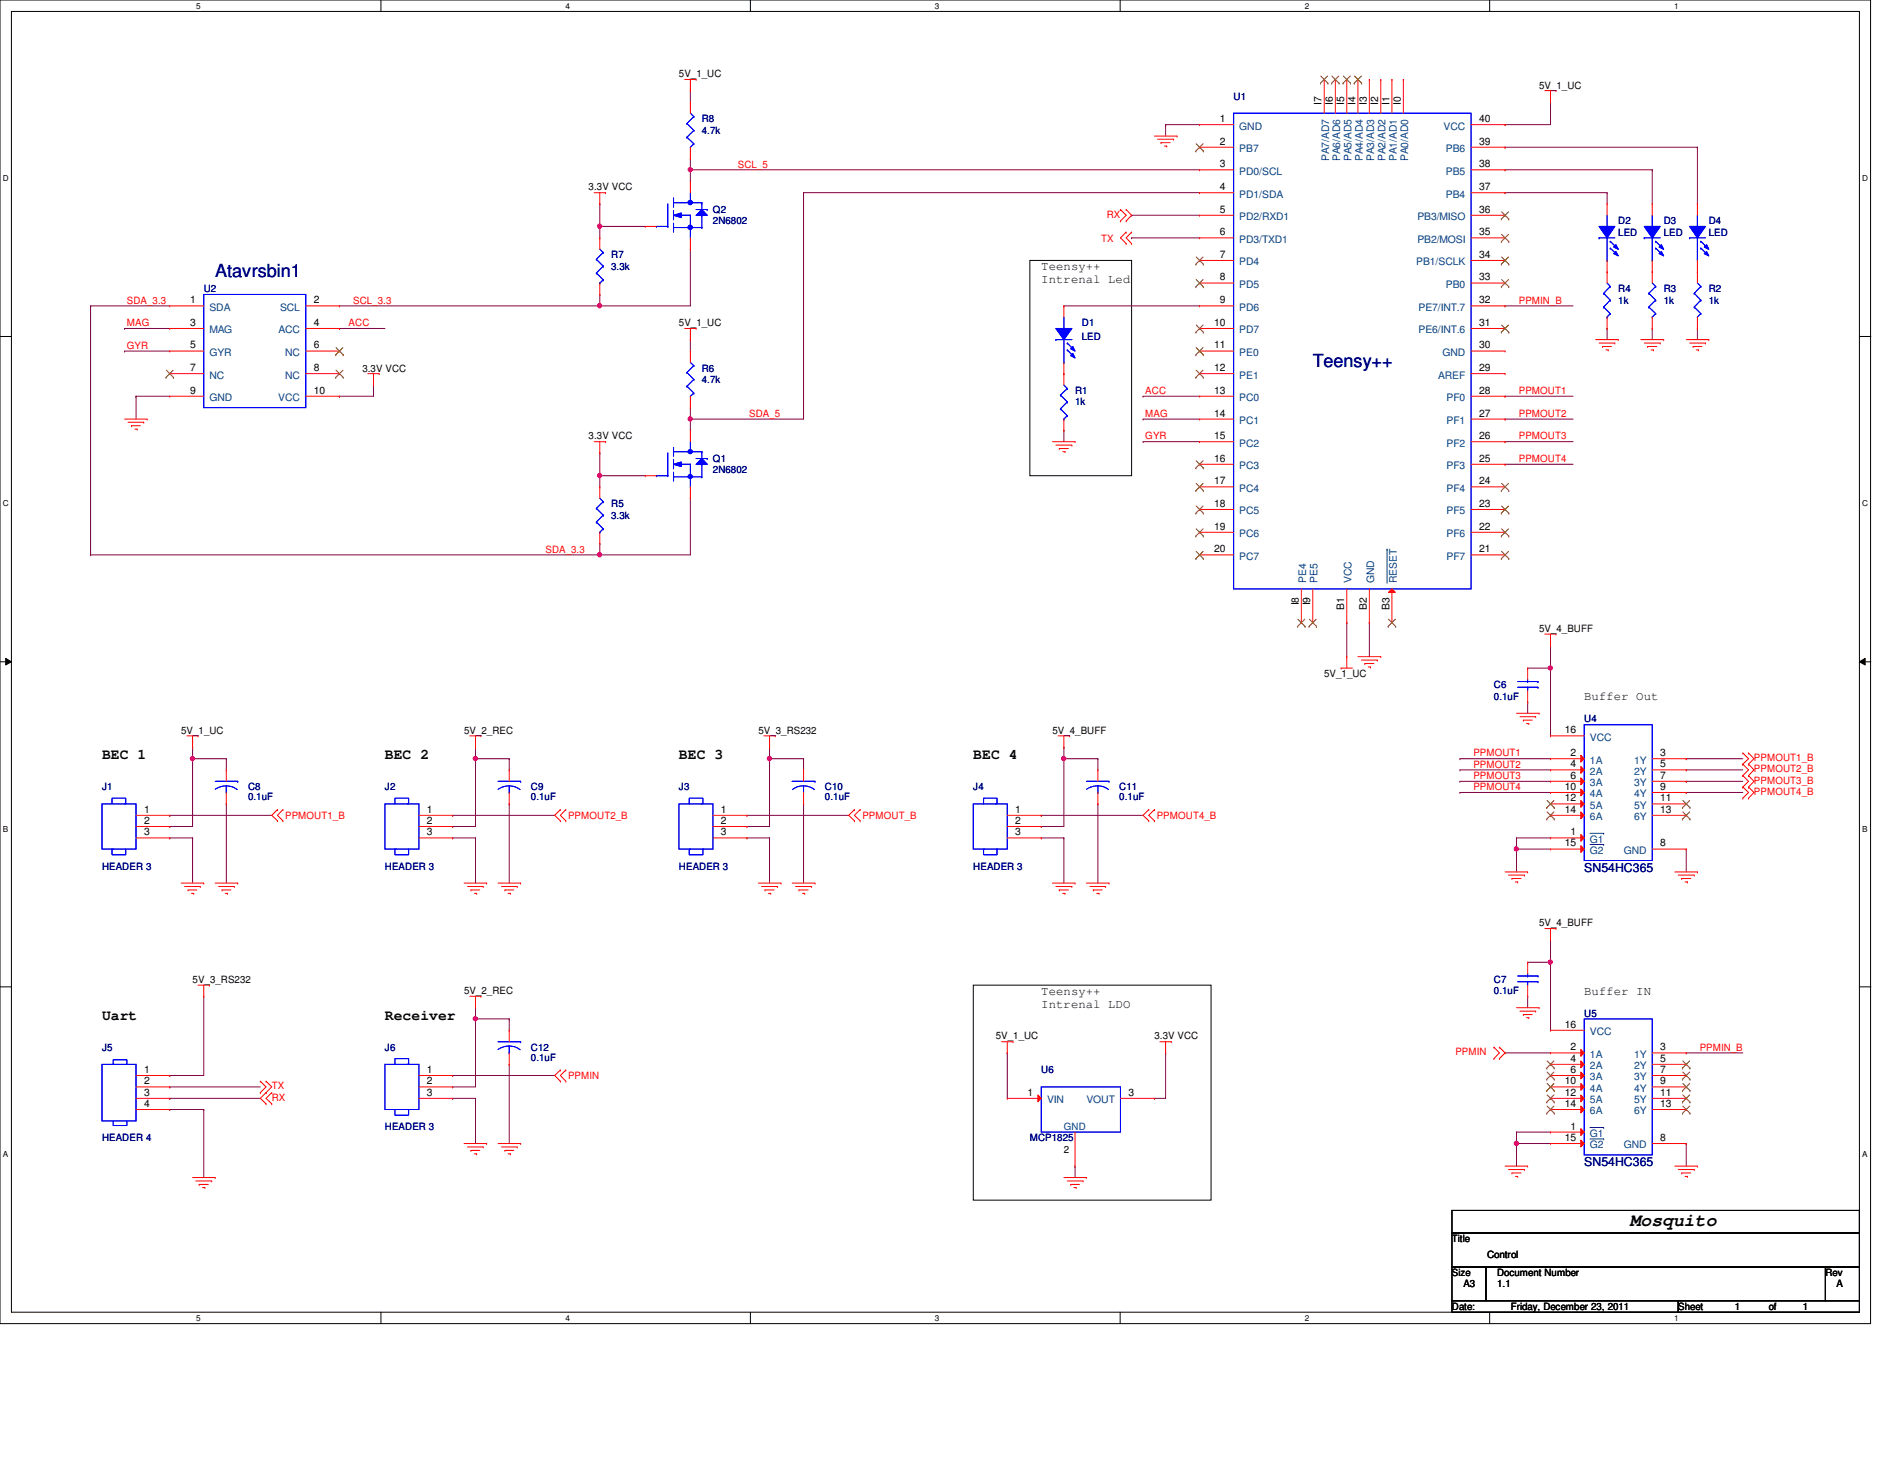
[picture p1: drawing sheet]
<svg xmlns="http://www.w3.org/2000/svg" width="279mm" height="216mm" viewBox="0 0 279 216" stroke-linecap="round" stroke-linejoin="round" font-family="sans-serif">
<defs><g id="words">
<g font-size="2.7" fill="#000080">
<text x="31.9" y="41">Atavrsbin1</text>
<text x="194.5" y="54.4">Teensy++</text>
</g>
<text font-size="2.7" x="241.4" y="181.6">Mosquito</text>
<g font-size="2.2">
<text x="15.1" y="112.4">BEC 1</text>
<text x="57" y="112.4">BEC 2</text>
<text x="100.6" y="112.4">BEC 3</text>
<text x="144.2" y="112.4">BEC 4</text>
<text x="15.1" y="151">Uart</text>
<text x="57" y="151">Receiver</text>
</g>
<g font-size="1.8">
<text x="154.3" y="40">Teensy++</text>
<text x="154.3" y="42">Intrenal Led</text>
<text x="234.7" y="103.7">Buffer Out</text>
<text x="154.3" y="147.3">Teensy++</text>
<text x="154.3" y="149.3">Intrenal LDO</text>
<text x="234.7" y="147.3">Buffer IN</text>
</g>
<g font-size="1.8" fill="#000080">
<text x="234.7" y="129.1">SN54HC365</text>
<text x="234.7" y="172.7">SN54HC365</text>
</g>
<g font-size="1.5">
<text x="100.6" y="11.4">5V_1_UC</text>
<text x="195.8" y="15.6" transform="rotate(-90 195.8 15.6)">I7</text>
<text x="197.4" y="15.6" transform="rotate(-90 197.4 15.6)">I6</text>
<text x="199.1" y="15.6" transform="rotate(-90 199.1 15.6)">I5</text>
<text x="200.8" y="15.6" transform="rotate(-90 200.8 15.6)">I4</text>
<text x="202.5" y="15.6" transform="rotate(-90 202.5 15.6)">I3</text>
<text x="204.2" y="15.6" transform="rotate(-90 204.2 15.6)">I2</text>
<text x="205.8" y="15.6" transform="rotate(-90 205.8 15.6)">I1</text>
<text x="207.5" y="15.6" transform="rotate(-90 207.5 15.6)">I0</text>
<text x="228" y="13.1">5V_1_UC</text>
<text x="180.7" y="18.1">1</text>
<text x="180.7" y="21.4">2</text>
<text x="219.1" y="21.4">39</text>
<text x="219.1" y="18.1">40</text>
<text x="87.2" y="28.2">3.3V VCC</text>
<text x="180.7" y="24.8">3</text>
<text x="180.7" y="28.2">4</text>
<text x="219.1" y="28.2">37</text>
<text x="219.1" y="24.8">38</text>
<text x="180.7" y="31.5">5</text>
<text x="180.7" y="34.8">6</text>
<text x="219.1" y="34.8">35</text>
<text x="219.1" y="31.5">36</text>
<text x="180.7" y="38.2">7</text>
<text x="180.7" y="41.5">8</text>
<text x="219.1" y="41.5">33</text>
<text x="219.1" y="38.2">34</text>
<text x="28.2" y="44.9">1</text>
<text x="46.5" y="44.9">2</text>
<text x="180.7" y="44.9">9</text>
<text x="219.1" y="44.9">32</text>
<text x="28.2" y="48.3">3</text>
<text x="28.2" y="51.6">5</text>
<text x="46.5" y="48.3">4</text>
<text x="46.5" y="51.6">6</text>
<text x="100.6" y="48.3">5V_1_UC</text>
<text x="179.9" y="51.6">11</text>
<text x="179.9" y="48.3">10</text>
<text x="219.1" y="48.3">31</text>
<text x="219.1" y="51.6">30</text>
<text x="28.2" y="54.9">7</text>
<text x="28.2" y="58.3">9</text>
<text x="46.5" y="54.9">8</text>
<text x="46.5" y="58.3">10</text>
<text x="53.7" y="55">3.3V VCC</text>
<text x="179.9" y="58.3">13</text>
<text x="179.9" y="54.9">12</text>
<text x="219.1" y="54.9">29</text>
<text x="219.1" y="58.3">28</text>
<text x="87.2" y="65.1">3.3V VCC</text>
<text x="179.9" y="61.7">14</text>
<text x="179.9" y="65">15</text>
<text x="219.1" y="61.7">27</text>
<text x="219.1" y="65">26</text>
<text x="179.9" y="68.4">16</text>
<text x="179.9" y="71.7">17</text>
<text x="219.1" y="68.4">25</text>
<text x="219.1" y="71.7">24</text>
<text x="179.9" y="75.1">18</text>
<text x="219.1" y="75.1">23</text>
<text x="179.9" y="81.8">20</text>
<text x="179.9" y="78.4">19</text>
<text x="219.1" y="78.4">22</text>
<text x="219.1" y="81.8">21</text>
<text x="192.4" y="89.7" transform="rotate(-90 192.4 89.7)">I8</text>
<text x="194.1" y="89.7" transform="rotate(-90 194.1 89.7)">I9</text>
<text x="199.1" y="90.3" transform="rotate(-90 199.1 90.3)">B1</text>
<text x="202.5" y="90.3" transform="rotate(-90 202.5 90.3)">B2</text>
<text x="205.8" y="90.3" transform="rotate(-90 205.8 90.3)">B3</text>
<text x="228" y="93.6">5V_4_BUFF</text>
<text x="196.2" y="100.3">5V_1_UC</text>
<text x="26.8" y="108.7">5V_1_UC</text>
<text x="68.7" y="108.7">5V_2_REC</text>
<text x="112.4" y="108.7">5V_3_RS232</text>
<text x="155.9" y="108.7">5V_4_BUFF</text>
<text x="231.8" y="108.6">16</text>
<text x="232.7" y="112">2</text>
<text x="232.7" y="113.6">4</text>
<text x="246" y="112">3</text>
<text x="246" y="113.6">5</text>
<text x="231.8" y="117">10</text>
<text x="231.8" y="118.7">12</text>
<text x="232.7" y="115.3">6</text>
<text x="246" y="115.3">7</text>
<text x="246" y="117">9</text>
<text x="246" y="118.7">11</text>
<text x="21.3" y="120.4">1</text>
<text x="21.3" y="122">2</text>
<text x="21.3" y="123.7">3</text>
<text x="63.2" y="120.4">1</text>
<text x="63.2" y="122">2</text>
<text x="63.2" y="123.7">3</text>
<text x="106.8" y="120.4">1</text>
<text x="106.8" y="122">2</text>
<text x="106.8" y="123.7">3</text>
<text x="150.4" y="120.4">1</text>
<text x="150.4" y="122">2</text>
<text x="150.4" y="123.7">3</text>
<text x="231.8" y="120.4">14</text>
<text x="231.8" y="125.3">15</text>
<text x="232.7" y="123.7">1</text>
<text x="246" y="125.3">8</text>
<text x="246" y="120.4">13</text>
<text x="228" y="137.2">5V_4_BUFF</text>
<text x="28.5" y="145.5">5V_3_RS232</text>
<text x="68.7" y="147.2">5V_2_REC</text>
<text x="147.5" y="153.9">5V_1_UC</text>
<text x="171" y="153.9">3.3V VCC</text>
<text x="231.8" y="152.2">16</text>
<text x="232.7" y="155.5">2</text>
<text x="246" y="155.5">3</text>
<text x="21.3" y="158.9">1</text>
<text x="21.3" y="160.6">2</text>
<text x="63.2" y="158.9">1</text>
<text x="63.2" y="160.6">2</text>
<text x="231.8" y="160.6">10</text>
<text x="232.7" y="157.2">4</text>
<text x="232.7" y="158.9">6</text>
<text x="246" y="157.2">5</text>
<text x="246" y="158.9">7</text>
<text x="246" y="160.6">9</text>
<text x="21.3" y="162.3">3</text>
<text x="21.3" y="163.9">4</text>
<text x="63.2" y="162.3">3</text>
<text x="152.2" y="162.3">1</text>
<text x="167.2" y="162.3">3</text>
<text x="231.8" y="162.3">12</text>
<text x="231.8" y="163.9">14</text>
<text x="232.7" y="167.3">1</text>
<text x="246" y="162.3">11</text>
<text x="246" y="163.9">13</text>
<text x="157.6" y="170.7">2</text>
<text x="231.8" y="169">15</text>
<text x="246" y="169">8</text>
<text x="215.1" y="183.9">Title</text>
<text x="215.1" y="189">Size</text>
<text x="216.8" y="190.6">A3</text>
<text x="220.3" y="186.3">Control</text>
<text x="221.8" y="190.6">1.1</text>
<text x="221.8" y="189">Document Number</text>
<text x="270.4" y="189">Rev</text>
<text x="272.1" y="190.6">A</text>
<text x="215.1" y="194">Date:</text>
<text x="223.8" y="194">Friday, December 23, 2011</text>
<text x="248.6" y="194">Sheet</text>
<text x="257" y="194">1</text>
<text x="262" y="194">of</text>
<text x="267.1" y="194">1</text>
</g>
<g font-size="1.5" fill="#000080">
<text x="182.8" y="14.8">U1</text>
<text x="104" y="18.1">R8</text>
<text x="104" y="19.8">4.7k</text>
<text x="105.6" y="31.5">Q2</text>
<text x="105.6" y="33.2">2N6802</text>
<text x="239.7" y="33.2">D2</text>
<text x="239.7" y="34.9">LED</text>
<text x="246.5" y="33.2">D3</text>
<text x="246.5" y="34.9">LED</text>
<text x="253.2" y="33.2">D4</text>
<text x="253.2" y="34.9">LED</text>
<text x="90.6" y="38.3">R7</text>
<text x="90.6" y="39.9">3.3k</text>
<text x="30.2" y="43.3">U2</text>
<text x="239.7" y="43.3">R4</text>
<text x="239.7" y="45">1k</text>
<text x="246.5" y="43.3">R3</text>
<text x="246.5" y="45">1k</text>
<text x="253.2" y="43.3">R2</text>
<text x="253.2" y="45">1k</text>
<text x="160.3" y="48.3">D1</text>
<text x="160.3" y="50.3">LED</text>
<text x="104" y="55">R6</text>
<text x="104" y="56.7">4.7k</text>
<text x="159.3" y="58.4">R1</text>
<text x="159.3" y="60">1k</text>
<text x="105.6" y="68.4">Q1</text>
<text x="105.6" y="70.1">2N6802</text>
<text x="90.6" y="75.1">R5</text>
<text x="90.6" y="76.8">3.3k</text>
<text x="221.3" y="101.9">C6</text>
<text x="221.3" y="103.6">0.1uF</text>
<text x="234.7" y="107">U4</text>
<text x="15.1" y="117.1">J1</text>
<text x="36.7" y="117.1">C8</text>
<text x="36.7" y="118.5">0.1uF</text>
<text x="57" y="117.1">J2</text>
<text x="78.7" y="117.1">C9</text>
<text x="78.7" y="118.5">0.1uF</text>
<text x="100.6" y="117.1">J3</text>
<text x="122.2" y="117.1">C10</text>
<text x="122.2" y="118.5">0.1uF</text>
<text x="144.2" y="117.1">J4</text>
<text x="165.8" y="117.1">C11</text>
<text x="165.8" y="118.5">0.1uF</text>
<text x="15.1" y="128.8">HEADER 3</text>
<text x="57" y="128.8">HEADER 3</text>
<text x="100.6" y="128.8">HEADER 3</text>
<text x="144.2" y="128.8">HEADER 3</text>
<text x="221.3" y="145.5">C7</text>
<text x="221.3" y="147.2">0.1uF</text>
<text x="15.1" y="155.6">J5</text>
<text x="57" y="155.6">J6</text>
<text x="78.7" y="155.6">C12</text>
<text x="234.7" y="150.6">U5</text>
<text x="78.7" y="157.1">0.1uF</text>
<text x="154.3" y="159">U6</text>
<text x="57" y="167.3">HEADER 3</text>
<text x="15.1" y="169">HEADER 4</text>
<text x="152.6" y="169">MCP1825</text>
</g>
<g font-size="1.5" fill="#004080">
<text x="183.6" y="19.2">GND</text>
<text x="183.6" y="22.5">PB7</text>
<text x="196.9" y="23.9" transform="rotate(-90 196.9 23.9)">PA7/AD7</text>
<text x="198.5" y="23.9" transform="rotate(-90 198.5 23.9)">PA6/AD6</text>
<text x="200.2" y="23.9" transform="rotate(-90 200.2 23.9)">PA5/AD5</text>
<text x="201.9" y="23.9" transform="rotate(-90 201.9 23.9)">PA4/AD4</text>
<text x="203.6" y="23.9" transform="rotate(-90 203.6 23.9)">PA3/AD3</text>
<text x="205.3" y="23.9" transform="rotate(-90 205.3 23.9)">PA2/AD2</text>
<text x="206.9" y="23.9" transform="rotate(-90 206.9 23.9)">PA1/AD1</text>
<text x="208.6" y="23.9" transform="rotate(-90 208.6 23.9)">PA0/AD0</text>
<text x="213.9" y="19.2">VCC</text>
<text x="214.2" y="22.5">PB6</text>
<text x="183.6" y="25.9">PD0/SCL</text>
<text x="183.6" y="29.3">PD1/SDA</text>
<text x="214.2" y="29.3">PB4</text>
<text x="214.2" y="25.9">PB5</text>
<text x="183.6" y="32.6">PD2/RXD1</text>
<text x="183.6" y="35.9">PD3/TXD1</text>
<text x="210" y="35.9">PB2/MOSI</text>
<text x="210" y="32.6">PB3/MISO</text>
<text x="183.6" y="39.3">PD4</text>
<text x="209.8" y="39.3">PB1/SCLK</text>
<text x="31" y="46">SDA</text>
<text x="41.5" y="46">SCL</text>
<text x="183.6" y="42.6">PD5</text>
<text x="183.6" y="46">PD6</text>
<text x="210.1" y="46">PE7/INT.7</text>
<text x="214.2" y="42.6">PB0</text>
<text x="31" y="49.4">MAG</text>
<text x="31" y="52.7">GYR</text>
<text x="41.3" y="49.4">ACC</text>
<text x="42.2" y="52.7">NC</text>
<text x="183.6" y="52.7">PE0</text>
<text x="183.6" y="49.4">PD7</text>
<text x="210.1" y="49.4">PE6/INT.6</text>
<text x="213.7" y="52.7">GND</text>
<text x="31" y="56">NC</text>
<text x="31" y="59.4">GND</text>
<text x="41.2" y="59.4">VCC</text>
<text x="42.2" y="56">NC</text>
<text x="183.6" y="59.4">PC0</text>
<text x="183.6" y="56">PE1</text>
<text x="213.1" y="56">AREF</text>
<text x="214.3" y="59.4">PF0</text>
<text x="183.6" y="62.8">PC1</text>
<text x="214.3" y="62.8">PF1</text>
<text x="183.6" y="66.1">PC2</text>
<text x="183.6" y="69.5">PC3</text>
<text x="214.3" y="66.1">PF2</text>
<text x="214.3" y="69.5">PF3</text>
<text x="183.6" y="72.8">PC4</text>
<text x="183.6" y="76.2">PC5</text>
<text x="214.3" y="72.8">PF4</text>
<text x="214.3" y="76.2">PF5</text>
<text x="183.6" y="82.9">PC7</text>
<text x="183.6" y="79.5">PC6</text>
<text x="214.3" y="79.5">PF6</text>
<text x="214.3" y="82.9">PF7</text>
<text x="193.5" y="86.4" transform="rotate(-90 193.5 86.4)">PE4</text>
<text x="195.2" y="86.4" transform="rotate(-90 195.2 86.4)">PE5</text>
<text x="200.2" y="86.4" transform="rotate(-90 200.2 86.4)">VCC</text>
<text x="203.6" y="86.4" transform="rotate(-90 203.6 86.4)">GND</text>
<text x="206.9" y="86.4" transform="rotate(-90 206.9 86.4)">RESET</text>
<text x="235.5" y="109.7">VCC</text>
<text x="235.5" y="113.1">1A</text>
<text x="242.1" y="113.1">1Y</text>
<text x="235.5" y="114.7">2A</text>
<text x="235.5" y="116.4">3A</text>
<text x="235.5" y="118.1">4A</text>
<text x="235.5" y="119.8">5A</text>
<text x="242.1" y="114.7">2Y</text>
<text x="242.1" y="116.4">3Y</text>
<text x="242.1" y="118.1">4Y</text>
<text x="242.1" y="119.8">5Y</text>
<text x="235.5" y="121.5">6A</text>
<text x="235.5" y="124.8">G1</text>
<text x="242.1" y="121.5">6Y</text>
<text x="235.5" y="126.4">G2</text>
<text x="240.5" y="126.4">GND</text>
<text x="235.5" y="153.3">VCC</text>
<text x="235.5" y="156.6">1A</text>
<text x="235.5" y="158.3">2A</text>
<text x="235.5" y="160">3A</text>
<text x="235.5" y="161.7">4A</text>
<text x="242.1" y="156.6">1Y</text>
<text x="242.1" y="158.3">2Y</text>
<text x="242.1" y="160">3Y</text>
<text x="242.1" y="161.7">4Y</text>
<text x="155.1" y="163.4">VIN</text>
<text x="157.6" y="167.3">GND</text>
<text x="161" y="163.4">VOUT</text>
<text x="235.5" y="163.4">5A</text>
<text x="235.5" y="165">6A</text>
<text x="242.1" y="163.4">5Y</text>
<text x="242.1" y="165">6Y</text>
<text x="235.5" y="168.4">G1</text>
<text x="235.5" y="170.1">G2</text>
<text x="240.5" y="170.1">GND</text>
</g>
<g font-size="1.5" fill="#f00">
<text x="109.3" y="24.8">SCL_5</text>
<text x="163.1" y="35.9">TX</text>
<text x="164" y="32.2">RX</text>
<text x="18.8" y="45">SDA_3.3</text>
<text x="52.3" y="45">SCL_3.3</text>
<text x="225" y="45">PPMIN_B</text>
<text x="18.8" y="48.3">MAG</text>
<text x="18.8" y="51.6">GYR</text>
<text x="51.6" y="48.3">ACC</text>
<text x="169.7" y="58.3">ACC</text>
<text x="225" y="58.3">PPMOUT1</text>
<text x="111" y="61.7">SDA_5</text>
<text x="169.7" y="61.7">MAG</text>
<text x="169.7" y="65.1">GYR</text>
<text x="225" y="61.7">PPMOUT2</text>
<text x="225" y="65.1">PPMOUT3</text>
<text x="225" y="68.4">PPMOUT4</text>
<text x="80.8" y="81.8">SDA_3.3</text>
<text x="218.3" y="112">PPMOUT1</text>
<text x="218.3" y="113.7">PPMOUT2</text>
<text x="259.8" y="112.7">PPMOUT1_B</text>
<text x="218.3" y="115.4">PPMOUT3</text>
<text x="218.3" y="117">PPMOUT4</text>
<text x="259.8" y="114.3">PPMOUT2_B</text>
<text x="259.8" y="116">PPMOUT3_B</text>
<text x="259.8" y="117.7">PPMOUT4_B</text>
<text x="42.2" y="121.2">PPMOUT1_B</text>
<text x="84.2" y="121.2">PPMOUT2_B</text>
<text x="127.8" y="121.2">PPMOUT_B</text>
<text x="171.4" y="121.2">PPMOUT4_B</text>
<text x="251.8" y="155.6">PPMIN_B</text>
<text x="40.3" y="161.3">TX</text>
<text x="84.2" y="159.8">PPMIN</text>
<text x="215.6" y="156.3">PPMIN</text>
<text x="40.3" y="163">RX</text>
</g>
<g font-size="1.2">
<text x="29" y="1.3">5</text>
<text x="83.8" y="1.3">4</text>
<text x="138.5" y="1.3">3</text>
<text x="193.3" y="1.3">2</text>
<text x="248" y="1.3">1</text>
<text x=".4" y="26.8">D</text>
<text x="275.9" y="26.8">D</text>
<text x=".4" y="75">C</text>
<text x="275.9" y="75">C</text>
<text x=".4" y="123.1">B</text>
<text x="275.9" y="123.1">B</text>
<text x=".4" y="171.3">A</text>
<text x="275.9" y="171.3">A</text>
<text x="29" y="195.6">5</text>
<text x="83.8" y="195.6">4</text>
<text x="138.5" y="195.6">3</text>
<text x="193.3" y="195.6">2</text>
<text x="248" y="195.6">1</text>
</g>
</g></defs>
<path d="M0 0h277.1v196h-277.1zM1.7 1.7h273.8v192.6h-273.8z" fill="none" stroke="#000" stroke-width=".15"/>
<g fill="#fff">
<path d="M29 .2h.7v1.3h-.7z"/>
<path d="M29 194.5h.7v1.3h-.7z"/>
</g>
<path d="M56.4 0v1.7M56.4 194.3v1.7" fill="none" stroke="#000" stroke-width=".15"/>
<g fill="#fff">
<path d="M83.8 .2h.6v1.3h-.6z"/>
<path d="M83.8 194.5h.6v1.3h-.6z"/>
</g>
<path d="M111.2 0v1.7M111.2 194.3v1.7" fill="none" stroke="#000" stroke-width=".15"/>
<g fill="#fff">
<path d="M138.5 .2h.6v1.3h-.6z"/>
<path d="M138.5 194.5h.6v1.3h-.6z"/>
</g>
<path d="M165.9 0v1.7M165.9 194.3v1.7" fill="none" stroke="#000" stroke-width=".15"/>
<g fill="#fff">
<path d="M193.3 .2h.6v1.3h-.6z"/>
<path d="M193.3 194.5h.6v1.3h-.6z"/>
</g>
<path d="M220.7 0v1.7M220.7 194.3v1.7" fill="none" stroke="#000" stroke-width=".15"/>
<g fill="#fff">
<path d="M248 .2h.7v1.3h-.7z"/>
<path d="M248 194.5h.7v1.3h-.7z"/>
<path d="M.4 25.7h.9v1.4h-.9z"/>
<path d="M275.9 25.7h.8v1.4h-.8z"/>
<path d="M.4 73.9h.9v1.3h-.9z"/>
<path d="M275.9 73.9h.8v1.3h-.8z"/>
</g>
<path d="M0 49.8h1.7M275.5 49.8h1.7" fill="none" stroke="#000" stroke-width=".15"/>
<g fill="#fff">
<path d="M.4 122h.8v1.4h-.8z"/>
<path d="M275.9 122h.7v1.4h-.7z"/>
</g>
<path d="M0 98h1.7M.8 97.5l.9 .5-.9 .5zM275.5 98l.8-.5v1zM275.5 98h1.7" fill="none" stroke="#000" stroke-width=".15"/>
<path d="M.8 97.5l.9 .5-.9 .5zM275.5 98l.8-.5v1z" fill="#000"/>
<g fill="#fff">
<path d="M.4 170.2h.8v1.3h-.8z"/>
<path d="M275.9 170.2h.7v1.3h-.7z"/>
</g>
<path d="M152.6 38.6h15v31.8h-15zM0 146.1h1.7M144.2 145.9h35.2v31.8h-35.2zM275.5 146.1h1.7" fill="none" stroke="#000" stroke-width=".15"/>
<path d="M172.7 18.5h.1M172.7 18.5v1.7M172.7 18.5h5M167.6 31.9h.1M167.6 35.2h.1M167.6 31.9h10.1M167.6 35.2h10.1M50.3 58.7h.1M55.3 57h.1M55.3 57v1.7h-5M88.9 45.3h.1M88.9 45.3h13.4" fill="none" stroke="#800040" stroke-width=".15"/>
<circle cx="88.8" cy="45.3" r=".32" fill="#f0f"/>
<circle cx="88.8" cy="45.3" r=".32" fill="none" stroke="#f0f" stroke-width=".15"/>
<g fill="none" stroke="#800040" stroke-width=".15">
<path d="M223 28.5h.1M223 25.1h.1M223 21.8h.1M223 28.5h15.1M223 25.1h21.8M223 21.8h28.5M238.1 28.5h.1M238.1 28.5v1.7M244.8 25.1h.1M244.8 25.1v5.1M251.5 21.8h.1M251.5 21.8v8.4"/>
<path d="M13.4 45.3h.1M13.4 45.3h11.7M18.5 48.6h.1M18.5 52h.1M18.5 48.6h6.6M18.5 52h6.6M50.3 48.6h.1M50.3 48.6h6.7M157.6 45.3h.1M157.6 45.3h20.1M169.3 58.7h.1M169.3 58.7h8.4"/>
<path d="M223 45.3h.1M223 45.3h10M238.1 48.6h.1M238.1 48.6v1.7M244.8 48.6h.1M244.8 48.6v1.7M251.5 48.6h.1M251.5 48.6v1.7M157.6 63.7h.1M157.6 63.7v1.7M169.3 62.1h.1M169.3 65.4h.1"/>
<path d="M169.3 62.1h8.4M169.3 65.4h8.4M229.7 98.9h.1M229.7 98.9v10.1M216.3 112.4h.1M216.3 114h.1M216.3 115.7h.1M216.3 117.3h.1M216.3 112.4h13.4M216.3 114h13.4M216.3 115.7h13.4M216.3 117.3h13.4"/>
<path d="M249.8 112.4h.1M249.8 112.4h8.4"/>
</g>
<circle cx="229.7" cy="98.9" r=".32" fill="#f0f"/>
<circle cx="229.7" cy="98.9" r=".32" fill="none" stroke="#f0f" stroke-width=".15"/>
<path d="M224.7 125.7h.1M224.7 125.7h5M249.8 125.7h.1M249.8 125.7v3.4" fill="none" stroke="#800040" stroke-width=".15"/>
<circle cx="224.6" cy="125.7" r=".32" fill="#f0f"/>
<circle cx="224.6" cy="125.7" r=".32" fill="none" stroke="#f0f" stroke-width=".15"/>
<path d="M224.7 124.1h.1M224.7 125.7h.1M224.7 124.1v5M224.7 124.1h5M229.7 142.5h.1M229.7 142.5v10.1" fill="none" stroke="#800040" stroke-width=".15"/>
<circle cx="229.7" cy="142.5" r=".32" fill="#f0f"/>
<circle cx="229.7" cy="142.5" r=".32" fill="none" stroke="#f0f" stroke-width=".15"/>
<path d="M224.7 169.3h.1M224.7 169.3h5M249.8 169.3h.1M249.8 169.3v3.4" fill="none" stroke="#800040" stroke-width=".15"/>
<circle cx="224.6" cy="169.3" r=".32" fill="#f0f"/>
<circle cx="224.6" cy="169.3" r=".32" fill="none" stroke="#f0f" stroke-width=".15"/>
<g fill="none" stroke="#800040" stroke-width=".15">
<path d="M223 18.5h.1M229.7 15.1h.1M229.7 15.1v3.4h-6.7M88.9 33.5h.1M88.9 33.5h6.7M88.9 33.5v1.7M20.2 58.7h.1M20.2 58.7h4.9M20.2 58.7v3.4M223 58.7h.1M223 58.7h10M223 62.1h.1"/>
<path d="M223 65.4h.1M223 68.7h.1M223 62.1h10M223 65.4h10M223 68.7h10M199.5 92.2h.1M199.5 92.2v5M202.9 92.2h.1M202.9 92.2v5M226.3 98.9h.1M229.7 95.6h.1M229.7 95.6v3.3h-3.4"/>
<path d="M226.3 104h.1M226.3 104v1.6M249.8 114h.1M249.8 115.7h.1M249.8 117.3h.1M249.8 114h8.4M249.8 115.7h8.4M249.8 117.3h8.4M229.7 139.1h.1M229.7 139.1v3.4h-3.4M223 155.9h.1M223 155.9h6.7"/>
<path d="M226.3 142.5h.1M226.3 147.5h.1M226.3 147.5v1.7M249.8 155.9h.1M249.8 155.9h8.4M224.7 167.6h.1M224.7 169.3h.1M224.7 167.6h5M224.7 167.6v5.1"/>
</g>
<circle cx="88.8" cy="33.5" r=".32" fill="#f0f"/>
<circle cx="88.8" cy="33.5" r=".32" fill="none" stroke="#f0f" stroke-width=".15"/>
<path d="M102.3 36.9h.1M102.3 25.1h.1M102.3 25.1v1.7M102.3 36.9v8.4M88.9 43.6h.1M88.9 43.6v1.7" fill="none" stroke="#800040" stroke-width=".15"/>
<circle cx="102.3" cy="25.1" r=".32" fill="#f0f"/>
<circle cx="102.3" cy="25.1" r=".32" fill="none" stroke="#f0f" stroke-width=".15"/>
<path d="M102.3 13.4h.1M102.3 13.4v1.7M88.9 30.2h.1M88.9 30.2v3.3M102.3 23.5h.1M102.3 25.1h.1M102.3 23.5v1.6M102.3 25.1h75.4M88.9 70.4h.1M88.9 70.4v1.7" fill="none" stroke="#800040" stroke-width=".15"/>
<circle cx="88.8" cy="70.4" r=".32" fill="#f0f"/>
<circle cx="88.8" cy="70.4" r=".32" fill="none" stroke="#f0f" stroke-width=".15"/>
<path d="M88.9 70.4h.1M88.9 70.4h6.7M102.3 73.8h.1M102.3 73.8v8.4h-13.4M88.9 82.2h.1" fill="none" stroke="#800040" stroke-width=".15"/>
<circle cx="88.8" cy="82.1" r=".32" fill="#f0f"/>
<circle cx="88.8" cy="82.1" r=".32" fill="none" stroke="#f0f" stroke-width=".15"/>
<path d="M102.3 50.3h.1M102.3 50.3v1.7M88.9 67.1h.1M88.9 67.1v3.3M102.3 62.1h.1M102.3 62.1v1.6M102.3 62.1h16.7M13.4 82.2h.1M88.9 80.5h.1M88.9 80.5v1.7h-75.5" fill="none" stroke="#800040" stroke-width=".15"/>
<circle cx="102.3" cy="62" r=".32" fill="#f0f"/>
<circle cx="102.3" cy="62" r=".32" fill="none" stroke="#f0f" stroke-width=".15"/>
<g fill="none" stroke="#800040" stroke-width=".15">
<path d="M119 28.5h.1M119 28.5v33.6M119 28.5h58.7M13.4 45.3h.1M13.4 45.3v36.9M50.3 45.3h.1M50.3 45.3h38.6M102.3 60.4h.1M102.3 60.4v1.7M28.5 112.4h.1M28.5 112.4v10M25.1 124.1h.1"/>
<path d="M25.1 124.1h3.4M149.2 155.9h.1M149.2 155.9v6.7M172.7 155.9h.1M172.7 155.9v6.7h-1.7M159.3 172.7h.1M159.3 172.7v1.7M171 162.6h.1"/>
</g>
<circle cx="28.5" cy="112.3" r=".32" fill="#f0f"/>
<circle cx="28.5" cy="112.3" r=".32" fill="none" stroke="#f0f" stroke-width=".15"/>
<g fill="none" stroke="#800040" stroke-width=".15">
<path d="M28.5 112.4h.1M28.5 110.7h.1M28.5 112.4h5M28.5 110.7v1.7M33.5 119h.1M33.5 112.4h.1M33.5 112.4v1.6M33.5 119v11.8M70.4 112.4h.1M70.4 112.4v10M25.1 122.4h.1M25.1 120.7h.1"/>
<path d="M25.1 122.4h3.4M25.1 120.7h15.2M28.5 124.1h.1M28.5 124.1v6.7M67.1 124.1h.1M67.1 124.1h3.3"/>
</g>
<circle cx="70.4" cy="112.3" r=".32" fill="#f0f"/>
<circle cx="70.4" cy="112.3" r=".32" fill="none" stroke="#f0f" stroke-width=".15"/>
<g fill="none" stroke="#800040" stroke-width=".15">
<path d="M70.4 110.7h.1M70.4 112.4h.1M70.4 110.7v1.7M70.4 112.4h5M75.4 119h.1M75.4 112.4h.1M75.4 112.4v1.6M75.4 119v11.8M114 112.4h.1M114 112.4v10M67.1 122.4h.1M67.1 120.7h.1"/>
<path d="M67.1 122.4h3.3M67.1 120.7h15.1M70.4 124.1h.1M70.4 124.1v6.7M110.7 124.1h.1M110.7 124.1h3.3"/>
</g>
<circle cx="114" cy="112.3" r=".32" fill="#f0f"/>
<circle cx="114" cy="112.3" r=".32" fill="none" stroke="#f0f" stroke-width=".15"/>
<g fill="none" stroke="#800040" stroke-width=".15">
<path d="M114 112.4h.1M114 112.4h5M119 119h.1M119 112.4h.1M119 112.4v1.6M119 119v11.8M157.6 112.4h.1M157.6 112.4v10M110.7 122.4h.1M110.7 120.7h.1M110.7 122.4h3.3M110.7 120.7h15"/>
<path d="M114 124.1h.1M114 124.1v6.7M154.3 124.1h.1M154.3 124.1h3.3"/>
</g>
<circle cx="157.6" cy="112.3" r=".32" fill="#f0f"/>
<circle cx="157.6" cy="112.3" r=".32" fill="none" stroke="#f0f" stroke-width=".15"/>
<g fill="none" stroke="#800040" stroke-width=".15">
<path d="M114 110.7h.1M114 110.7v1.7M157.6 110.7h.1M157.6 112.4h.1M157.6 110.7v1.7M157.6 112.4h5M162.6 119h.1M162.6 112.4h.1M162.6 112.4v1.6M162.6 119v11.8M154.3 122.4h.1M154.3 120.7h.1"/>
<path d="M154.3 122.4h3.3M154.3 120.7h15M157.6 124.1h.1M157.6 124.1v6.7M25.1 159.3h.1M30.2 147.5h.1M30.2 147.5v11.8h-5.1M67.1 159.3h.1M67.1 159.3h15.1M70.4 150.9h.1M70.4 150.9v10.1h-3.3M25.1 164.3h.1"/>
<path d="M25.1 161h.1M25.1 162.6h.1M25.1 164.3h5.1M25.1 161h13.5M25.1 162.6h13.5M30.2 164.3h.1M30.2 164.3v10.1M67.1 162.6h.1M67.1 161h.1M67.1 162.6h3.3"/>
</g>
<circle cx="70.4" cy="150.8" r=".32" fill="#f0f"/>
<circle cx="70.4" cy="150.8" r=".32" fill="none" stroke="#f0f" stroke-width=".15"/>
<path d="M70.4 150.9h.1M70.4 149.2h.1M70.4 149.2v1.7M70.4 150.9h5M75.4 150.9h.1M75.4 157.6h.1M75.4 150.9v1.7M75.4 157.6v11.7M70.4 162.6h.1M70.4 162.6v6.7" fill="none" stroke="#800040" stroke-width=".15"/>
<g fill="none" stroke="#f00" stroke-width=".15">
<path d="M101.4 11.8h1.7M102.3 13.4h.1M102.3 11.8v1.6M103.1 11.8h.1M228.9 13.4h1.6M229.7 15.1h.1M229.7 13.4v1.7M230.5 13.4h.1M88 28.5h1.7M88.9 30.2h.1M88.9 28.5v1.7M89.7 28.5h.1"/>
<path d="M166 31h.1M166 32.7h.1M166 31l.8 .9-.8 .8M166.8 34.4h.1M166.8 36.1h.1M166.8 32.7h.1M166.8 31h.1M166.8 34.4l-.8 .8 .8 .9M166.8 31l.8 .9-.8 .8M167.6 34.4h.1M167.6 36.1h.1M167.6 34.4l-.8 .8 .8 .9"/>
<path d="M171 20.2h3.4M171.5 20.6h2.4M172 21.1h.1M172 21.1h1.4M172.5 21.6h.3M172.8 21.6h.1M173.9 20.6h.1M174.4 20.2h.1M54.5 55.3h1.7M55.3 57h.1M55.3 55.3v1.7M56.2 55.3h.1"/>
<path d="M101.4 48.6h1.7M102.3 50.3h.1M102.3 48.6v1.7M103.1 48.6h.1M236.4 50.3h3.3M236.9 50.8h2.3M237.4 51.3h.1M237.4 51.3h1.3M237.9 51.8h.4M238.3 51.8h.1M239.2 50.8h.1M239.7 50.3h.1"/>
<path d="M243.1 50.3h3.4M243.6 50.8h2.4M244.1 51.3h.1M244.1 51.3h1.3M244.6 51.8h.3M244.9 51.8h.1M246 50.8h.1M246.5 50.3h.1M249.8 50.3h3.4M250.3 50.8h2.3M250.8 51.3h.1M250.8 51.3h1.3"/>
<path d="M251.3 51.8h.3M251.5 40.3h.1M251.5 48.6h.1M251.5 40.3v1.6M251.5 46.9v1.7M251.6 51.8h.1M252.6 50.8h.1M253.2 50.3h.1M18.5 62.1h3.3M19 62.5h2.3M19.5 63h.1M19.5 63h1.3"/>
<path d="M20 63.5h.3M20.3 63.5h.1M21.3 62.5h.1M21.8 62.1h.1M88 65.4h1.7M88.9 67.1h.1M88.9 65.4v1.7M89.7 65.4h.1M155.9 65.4h3.4M156.4 65.9h2.4M156.9 66.4h.1M156.9 66.4h1.4"/>
<path d="M157.4 66.9h.4M157.8 66.9h.1M158.8 65.9h.1M159.3 65.4h.1M198.7 98.9h.1M198.7 98.9h1.7M199.5 97.2h.1M199.5 97.2v1.7M201.2 97.2h3.4M201.7 97.7h2.3M202.2 98.3h.1M202.2 98.3h1.3"/>
<path d="M202.7 98.8h.3M203 98.8h.1M204 97.7h.1M204.6 97.2h.1M228.9 93.9h1.6M229.7 95.6h.1M229.7 93.9v1.7M230.5 93.9h.1M27.7 109h1.6M28.5 110.7h.1M28.5 109v1.7M29.3 109h.1"/>
<path d="M33.5 114h.1M33.5 119h.1M33.5 114v1.7M33.5 117.3v1.7M41.1 119.9h.1M41.1 119.9l-.8 .8 .8 .8M41.9 119.9h.1M41.9 119.9l-.8 .8 .8 .8M69.6 109h1.6M70.4 110.7h.1M70.4 109v1.7M71.2 109h.1"/>
<path d="M83 119.9h.1M83 119.9l-.8 .8 .8 .8M83.8 119.9h.1M83.8 119.9l-.8 .8 .8 .8M113.2 109h1.7M114 110.7h.1M114 109v1.7M114.9 109h.1M126.6 119.9h.1M126.6 119.9l-.9 .8 .9 .8M127.4 119.9h.1M127.4 119.9l-.8 .8 .8 .8"/>
<path d="M156.8 109h1.7M157.6 110.7h.1M157.6 109v1.7M158.5 109h.1M170.2 119.9h.1M170.2 119.9l-.9 .8 .9 .8M171 119.9h.1M171 119.9l-.8 .8 .8 .8M224.7 105.6h3.3M225.2 106.1h2.3M225.7 106.6h.1M225.7 106.6h1.3"/>
<path d="M226.1 107.1h.4M226.5 107.1h.1M227.5 106.1h.1M228 105.6h.1M258.2 113.2h.1M258.2 111.5h.1M258.2 114.9h.1M258.2 116.5h.1M258.2 118.2h.1M258.2 111.5l.8 .9-.8 .8M258.2 113.2l.8 .8-.8 .9M258.2 114.9l.8 .8-.8 .8"/>
<path d="M258.2 116.5l.8 .8-.8 .9M259 113.2h.1M259 111.5h.1M259 114.9h.1M259 116.5h.1M259 118.2h.1M259 111.5l.8 .9-.8 .8M259 113.2l.8 .8-.8 .9M259 114.9l.8 .8-.8 .8M259 116.5l.8 .8-.8 .9M26.8 130.8h3.4M27.3 131.3h2.4"/>
<path d="M27.9 131.8h.1M27.9 131.8h1.3M28.4 132.3h.3M28.7 132.3h.1M29.7 131.3h.1M30.2 130.8h.1M31.9 130.8h3.3M32.4 131.3h2.3M32.9 131.8h.1M32.9 131.8h1.3M33.4 132.3h.3M33.7 132.3h.1"/>
<path d="M34.7 131.3h.1M35.2 130.8h.1M41.1 121.5h.1M41.9 121.5h.1M68.7 130.8h3.4M69.3 131.3h2.3M69.8 131.8h.1M69.8 131.8h1.3M70.3 132.3h.3M70.6 132.3h.1M71.6 131.3h.1M72.1 130.8h.1"/>
<path d="M73.8 130.8h3.3M74.3 131.3h2.3M74.8 131.8h.1M74.8 131.8h1.3M75.3 132.3h.3M75.6 132.3h.1M76.6 131.3h.1M77.1 130.8h.1M83 121.5h.1M83.8 121.5h.1M105.6 120.7h5.1M105.6 122.4h5.1"/>
<path d="M105.6 124.1h5.1M110.7 120.7h.1M110.7 122.4h.1M110.7 124.1h.1M112.4 130.8h3.3M112.8 131.3h2.4M113.3 131.8h.1M113.3 131.8h1.4M113.8 132.3h.4M114.2 132.3h.1M115.2 131.3h.1M115.7 130.8h.1"/>
<path d="M117.3 130.8h3.4M117.9 131.3h2.3M118.4 131.8h.1M118.4 131.8h1.3M118.9 132.3h.3M119.2 132.3h.1M120.2 131.3h.1M120.7 130.8h.1M126.6 121.5h.1M127.4 121.5h.1M155.9 130.8h3.4M156.4 131.3h2.4"/>
<path d="M156.9 131.8h.1M156.9 131.8h1.4M157.4 132.3h.4M157.8 132.3h.1M158.8 131.3h.1M159.3 130.8h.1M161 130.8h3.3M161.5 131.3h2.3M162 131.8h.1M162 131.8h1.3M162.5 132.3h.3M162.8 132.3h.1"/>
<path d="M163.8 131.3h.1M164.3 130.8h.1M170.2 121.5h.1M171 121.5h.1M223 129.1h3.3M223.5 129.6h2.3M224 130.1h.1M224 130.1h1.3M224.5 130.6h.3M224.8 130.6h.1M225.8 129.6h.1M226.3 129.1h.1"/>
<path d="M228.9 137.5h1.6M229.7 139.1h.1M229.7 137.5v1.6M230.5 137.5h.1M248.1 129.1h3.4M248.6 129.6h2.4M249.1 130.1h.1M249.1 130.1h1.4M249.6 130.6h.4M250 130.6h.1M251 129.6h.1M251.5 129.1h.1"/>
<path d="M29.3 145.9h1.7M30.2 147.5h.1M30.2 145.9v1.6M31 145.9h.1M69.6 147.5h1.6M70.4 149.2h.1M70.4 147.5v1.7M71.2 147.5h.1M83 158.5h.1M83 158.5l-.8 .8 .8 .8M83.8 158.5h.1M83.8 158.5l-.8 .8 .8 .8"/>
<path d="M148.4 154.3h1.7M149.2 155.9h.1M149.2 154.3v1.6M150.1 154.3h.1M171.8 154.3h1.7M172.7 155.9h.1M172.7 154.3v1.6M173.5 154.3h.1M221.3 155.1h.1M221.3 156.8h.1M221.3 155.1l.8 .8-.8 .9M222.1 156.8h.1"/>
<path d="M222.1 155.1h.1M222.1 155.1l.9 .8-.9 .9M224.7 149.2h3.3M225.2 149.7h2.3M225.7 150.2h.1M225.7 150.2h1.3M226.1 150.7h.4M226.5 150.7h.1M227.5 149.7h.1M228 149.2h.1M28.5 174.4h3.4M29 174.9h2.4"/>
<path d="M29.5 175.4h.1M29.5 175.4h1.4M30 175.9h.4M30.4 175.9h.1M31.4 174.9h.1M31.9 174.4h.1M38.6 161.8h.1M38.6 160.1h.1M38.6 160.1l.8 .9-.8 .8M39.4 161.8h.1M39.4 160.1h.1M39.4 163.4h.1"/>
<path d="M39.4 160.1l.9 .9-1.7 1.6 .8 .8M40.3 163.4h.1M40.3 161.8h.1M40.3 161.8l-.9 .8 .9 .8M68.7 169.3h3.4M69.3 169.8h2.3M69.8 170.3h.1M69.8 170.3h1.3M70.3 170.9h.3M70.6 170.9h.1M71.6 169.8h.1M72.1 169.3h.1"/>
<path d="M73.8 169.3h3.3M74.3 169.8h2.3M74.8 170.3h.1M74.8 170.3h1.3M75.3 170.9h.3M75.6 170.9h.1M76.6 169.8h.1M77.1 169.3h.1M83 160.1h.1M83.8 160.1h.1M157.6 174.4h3.4M158.1 174.9h2.3"/>
<path d="M158.6 175.4h.1M158.6 175.4h1.3M159.1 175.9h.3M159.4 175.9h.1M160.4 174.9h.1M161 174.4h.1M223 172.7h3.3M223.5 173.2h2.3M224 173.7h.1M224 173.7h1.3M224.5 174.2h.3M224.8 174.2h.1"/>
<path d="M225.8 173.2h.1M226.3 172.7h.1M248.1 172.7h3.4M248.6 173.2h2.4M249.1 173.7h.1M249.1 173.7h1.4M249.6 174.2h.4M250 174.2h.1M251 173.2h.1M251.5 172.7h.1"/>
</g>
<path d="M215.1 179.2h60.4v3.4h-60.4zM215.1 182.6h60.4v5h-60.4zM215.1 187.6h5v5h-5zM215.1 192.6h33.5v1.7h-33.5zM220.1 187.6h50.3v5h-50.3zM248.6 192.6h26.9v1.7h-26.9zM270.4 187.6h5.1v5h-5.1z" fill="none" stroke="#000" stroke-width=".15"/>
<g fill="none" stroke="#00f" stroke-width=".15">
<path d="M250.3 35.2h.1M250.3 35.2h2.3M251.5 33.5h.1M251.5 38.6h.1M251.5 31.9v1.6M251.5 35.2v3.4M251 43.4h.1M251 45.5h.1M251 43.4l1 1M251 45.5l1 .9M251.5 46.9h.1M251.5 41.9l.5 .5"/>
<path d="M252 42.4h.1M252 44.4h.1M252 46.4h.1M252 42.4l-1 1M252 44.4l-1 1.1M252 46.4l-.5 .5M31.9 115.7h3.3M33.5 117.3h.1M33.5 116.4a2.47 2.47 0 0 1 1.6 .5M33.5 116.4l-1 .2-.6 .3M33.5 116.4v.9M35.2 115.7h.1"/>
<path d="M100.6 119h5v6.7h-5zM102.1 119v-.8h2v.8h-.1M102.3 125.7h-.2v.9h2v-.9"/>
</g>
<path d="M250.3 33.5h2.3l-1.1 1.7z" fill-rule="evenodd" fill="#00f"/>
<path d="M250.3 33.5h2.3l-1.1 1.7z" fill="none" stroke="#00f" stroke-width=".15"/>
<path d="M252.5 37.5l.3-.2 .4 .6z" fill-rule="evenodd" fill="#00f"/>
<path d="M252.5 37.5l.3-.2 .4 .6z" fill="none" stroke="#00f" stroke-width=".15"/>
<path d="M252.8 36.2l.4 .7-.7-.3z" fill-rule="evenodd" fill="#00f"/>
<path d="M250.3 35.2h.1M250.3 35.2h2.3M251.5 33.5h.1M251.5 38.6h.1M251.5 31.9v1.6M251.5 35.2v3.4M252 35.7h.1M252 36.7h.1M252 35.7l1 1M252 36.7l1 1M252.8 36.2l.4 .7-.7-.3z" fill="none" stroke="#00f" stroke-width=".15"/>
<path d="M250.3 33.5h2.3l-1.1 1.7z" fill-rule="evenodd" fill="#00f"/>
<path d="M250.3 33.5h2.3l-1.1 1.7z" fill="none" stroke="#00f" stroke-width=".15"/>
<path d="M252.5 37.5l.3-.2 .4 .6z" fill-rule="evenodd" fill="#00f"/>
<path d="M252.5 37.5l.3-.2 .4 .6z" fill="none" stroke="#00f" stroke-width=".15"/>
<path d="M252.8 36.2l.4 .7-.7-.3z" fill-rule="evenodd" fill="#00f"/>
<g fill="none" stroke="#00f" stroke-width=".15">
<path d="M182.8 16.8h35.1v70.4h-35.1zM252 35.7h.1M252 36.7h.1M252 35.7l1 1M252 36.7l1 1M252.8 36.2l.4 .7-.7-.3zM224.8 101.8h3M224.8 100.9h3M226.3 100.9h.1M226.3 101.8h.1M226.3 100.6v.3M226.3 101.8v.5"/>
<path d="M227.8 101.8h.1M227.8 100.9h.1"/>
</g>
<path d="M251.5 30.2h.1M251.5 30.2v1.7M251.5 38.6v1.7M251.5 40.3h.1M226.3 98.9h.1M226.3 98.9v1.7M226.3 104h.1M226.3 102.3v1.7" fill="none" stroke="#f00" stroke-width=".15"/>
<path d="M205.7 87.7l.5-.5 .5 .5z" fill="#f00"/>
<g fill="none" stroke="#f00" stroke-width=".15">
<path d="M177.7 18.5h.1M177.7 18.5h5.1M196.2 11.8h.1M196.2 11.8v5M197.8 11.8h.1M197.8 11.8v5M199.5 11.8h.1M199.5 11.8v5M201.2 11.8h.1M201.2 11.8v5M202.9 11.8h.1M202.9 11.8v5"/>
<path d="M204.6 11.8h.1M204.6 11.8v5M206.2 11.8h.1M206.2 11.8v5M207.9 11.8h.1M207.9 11.8v5M217.9 18.5h5.1M223 18.5h.1M177.7 21.8h.1M177.7 25.1h.1M177.7 28.5h.1M177.7 31.9h.1"/>
<path d="M177.7 35.2h.1M177.7 38.6h.1M177.7 38.6h5.1M177.7 35.2h5.1M177.7 31.9h5.1M177.7 28.5h5.1M177.7 25.1h5.1M177.7 21.8h5.1M217.9 38.6h5.1M217.9 35.2h5.1M217.9 31.9h5.1M217.9 28.5h5.1"/>
<path d="M217.9 25.1h5.1M217.9 21.8h5.1M223 38.6h.1M223 35.2h.1M223 31.9h.1M223 28.5h.1M223 25.1h.1M223 21.8h.1M177.7 52h.1M177.7 41.9h.1M177.7 48.6h.1M177.7 45.3h.1"/>
<path d="M177.7 58.7h.1M177.7 55.3h.1M177.7 52h5.1M177.7 41.9h5.1M177.7 48.6h5.1M177.7 45.3h5.1M177.7 58.7h5.1M177.7 55.3h5.1M217.9 52h5.1M217.9 41.9h5.1M217.9 48.6h5.1M217.9 45.3h5.1"/>
<path d="M217.9 58.7h5.1M217.9 55.3h5.1M223 41.9h.1M223 48.6h.1M223 45.3h.1M223 52h.1M223 55.3h.1M223 58.7h.1M244.8 40.3h.1M244.8 48.6h.1M244.8 40.3v1.6M244.8 46.9v1.7"/>
<path d="M177.7 62.1h.1M177.7 65.4h.1M177.7 68.7h.1M177.7 72.1h.1M177.7 75.4h.1M177.7 78.8h.1M177.7 62.1h5.1M177.7 65.4h5.1M177.7 68.7h5.1M177.7 72.1h5.1M177.7 75.4h5.1M177.7 78.8h5.1"/>
<path d="M217.9 62.1h5.1M217.9 65.4h5.1M217.9 68.7h5.1M217.9 72.1h5.1M217.9 75.4h5.1M217.9 78.8h5.1M223 62.1h.1M223 65.4h.1M223 68.7h.1M223 72.1h.1M223 75.4h.1M223 78.8h.1"/>
<path d="M177.7 82.2h.1M177.7 82.2h5.1M192.8 92.2h.1M192.8 87.2v5M194.5 92.2h.1M194.5 87.2v5M199.5 92.2h.1M199.5 87.2v5M202.9 92.2h.1M202.9 87.2v5M205.7 87.7l.5-.5 .5 .5zM206.2 92.2h.1"/>
<path d="M206.2 87.2v5M217.9 82.2h5.1M223 82.2h.1M162.6 114h.1M162.6 119h.1M162.6 114v1.7M162.6 117.3v1.7M229.7 152.6h.1M229.7 152.6h5M244.8 169.3h5M249.8 169.3h.1"/>
</g>
<g fill="none" stroke="#804000" stroke-width=".15">
<path d="M195.6 12.3h.1M195.7 11.3l1 1M196.7 11.3l-1.1 1M196.7 12.3h.1M197.3 12.3h.1M197.3 11.3l1.1 1M198.3 11.3l-1 1M198.4 12.3h.1M199 12.3h.1M199 11.3l1.1 1M200 11.3l-1 1M200.1 12.3h.1"/>
<path d="M200.6 12.3h.1M200.7 11.3l1 1M201.7 11.3l-1.1 1M201.7 12.3h.1M177.2 22.4h.1M177.2 39.1h.1M177.2 21.3l1.1 1.1M177.2 38.1l1.1 1M178.2 21.3l-1 1.1M178.2 38.1l-1 1M178.3 22.4h.1M178.3 39.1h.1"/>
<path d="M222.4 39.1h.1M222.4 35.8h.1M222.4 32.4h.1M222.5 38.1l1 1M222.5 34.7l1 1.1M222.5 31.4l1 1M223.5 38.1l-1.1 1M223.5 34.7l-1.1 1.1M223.5 31.4l-1.1 1M223.5 39.1h.1M223.5 35.8h.1M223.5 32.4h.1"/>
<path d="M177.2 52.5h.1M177.2 42.5h.1M177.2 49.2h.1M177.2 55.9h.1M177.2 51.5l1.1 1M177.2 41.4l1.1 1.1M177.2 48.1l1.1 1.1M177.2 54.8l1.1 1.1M178.2 51.5l-1 1M178.2 41.4l-1 1.1M178.2 48.1l-1 1.1M178.2 54.8l-1 1.1"/>
<path d="M178.3 52.5h.1M178.3 42.5h.1M178.3 49.2h.1M178.3 55.9h.1M222.4 42.5h.1M222.4 49.2h.1M222.5 41.4l1 1.1M222.5 48.1l1 1.1M223.5 41.4l-1.1 1.1M223.5 48.1l-1.1 1.1M223.5 42.5h.1M223.5 49.2h.1"/>
<path d="M177.2 69.3h.1M177.2 72.6h.1M177.2 76h.1M177.2 79.4h.1M177.2 68.2l1.1 1.1M177.2 71.6l1.1 1M177.2 74.9l1.1 1.1M177.2 78.3l1.1 1.1M178.2 68.2l-1 1.1M178.2 71.6l-1 1M178.2 74.9l-1 1.1M178.2 78.3l-1 1.1"/>
<path d="M178.3 69.3h.1M178.3 72.6h.1M178.3 76h.1M178.3 79.4h.1M222.4 72.6h.1M222.4 76h.1M222.4 79.4h.1M222.5 71.6l1 1M222.5 74.9l1 1.1M222.5 78.3l1 1.1M223.5 74.9l-1.1 1.1M223.5 71.6l-1.1 1"/>
<path d="M223.5 78.3l-1.1 1.1M223.5 72.6h.1M223.5 76h.1M223.5 79.4h.1M177.2 82.7h.1M177.2 81.7l1.1 1M178.2 81.7l-1 1M178.3 82.7h.1M192.2 92.8h.1M192.3 91.7l1 1.1M193.3 91.7l-1.1 1.1M193.3 92.8h.1"/>
<path d="M193.9 92.8h.1M194 91.7l1 1.1M195 91.7l-1.1 1.1M195 92.8h.1M205.7 92.8h.1M205.7 91.7l1.1 1.1M206.7 91.7l-1 1.1M206.8 92.8h.1M222.4 82.7h.1M222.5 81.7l1 1M223.5 81.7l-1.1 1M223.5 82.7h.1"/>
</g>
<path d="M205.5 81.3h.1M205.5 81.3v5.1" fill="none" stroke="#004080" stroke-width=".15"/>
<g fill="none" stroke="#00f" stroke-width=".15">
<path d="M244.3 43.4h.1M244.3 45.5h.1M244.3 43.4l1 1M244.3 45.5l1 .9M244.8 46.9h.1M244.8 41.9l.5 .5M245.3 42.4h.1M245.3 44.4h.1M245.3 46.4h.1M245.3 42.4l-1 1M245.3 44.4l-1 1.1M245.3 46.4l-.5 .5"/>
<path d="M161 115.7h3.3M162.6 117.3h.1M162.6 116.4a2.36 2.36 0 0 1 1.6 .5M162.6 116.4l-.7 .1-.9 .4M162.6 116.4v.9M164.3 115.7h.1M234.7 150.9h10.1v20.1h-10.1z"/>
</g>
<path d="M234.2 155.4l.5 .5-.5 .5z" fill="#f00"/>
<path d="M229.7 155.9h.1M229.7 155.9h5M234.2 155.4l.5 .5-.5 .5z" fill="none" stroke="#f00" stroke-width=".15"/>
<path d="M234.2 157.1l.5 .5-.5 .5z" fill="#f00"/>
<path d="M229.7 157.6h.1M229.7 157.6h5M234.2 157.1l.5 .5-.5 .5z" fill="none" stroke="#f00" stroke-width=".15"/>
<path d="M229.2 158.2h.1M229.2 157.1l1.1 1.1M230.2 157.1l-1 1.1M230.3 158.2h.1" fill="none" stroke="#804000" stroke-width=".15"/>
<path d="M234.2 158.7l.5 .6-.5 .5z" fill="#f00"/>
<path d="M229.7 159.3h.1M229.7 159.3h5M234.2 158.7l.5 .6-.5 .5z" fill="none" stroke="#f00" stroke-width=".15"/>
<path d="M229.2 159.8h.1M229.2 158.7l1.1 1.1M230.2 158.7l-1 1.1M230.3 159.8h.1" fill="none" stroke="#804000" stroke-width=".15"/>
<path d="M234.2 160.4l.5 .6-.5 .5z" fill="#f00"/>
<path d="M229.7 161h.1M229.7 161h5M234.2 160.4l.5 .6-.5 .5z" fill="none" stroke="#f00" stroke-width=".15"/>
<path d="M229.2 161.5h.1M229.2 160.4l1.1 1.1M230.2 160.4l-1 1.1M230.3 161.5h.1" fill="none" stroke="#804000" stroke-width=".15"/>
<path d="M234.2 162.1l.5 .5-.5 .6z" fill="#f00"/>
<path d="M229.7 162.6h.1M229.7 162.6h5M234.2 162.1l.5 .5-.5 .6z" fill="none" stroke="#f00" stroke-width=".15"/>
<path d="M229.2 163.2h.1M229.2 162.1l1.1 1.1M230.2 162.1l-1 1.1M230.3 163.2h.1" fill="none" stroke="#804000" stroke-width=".15"/>
<path d="M234.2 163.8l.5 .5-.5 .5z" fill="#f00"/>
<path d="M229.7 164.3h.1M229.7 164.3h5M234.2 163.8l.5 .5-.5 .5z" fill="none" stroke="#f00" stroke-width=".15"/>
<path d="M229.2 164.8h.1M229.2 163.8l1.1 1M230.2 163.8l-1 1M230.3 164.8h.1" fill="none" stroke="#804000" stroke-width=".15"/>
<path d="M234.2 167.1l.5 .5-.5 .5z" fill="#f00"/>
<path d="M229.7 167.6h.1M229.7 167.6h5M234.2 167.1l.5 .5-.5 .5z" fill="none" stroke="#f00" stroke-width=".15"/>
<path d="M235.5 167h2.1M237.6 167h.1" fill="none" stroke="#004080" stroke-width=".15"/>
<path d="M234.2 168.8l.5 .5-.5 .5z" fill="#f00"/>
<g fill="none" stroke="#f00" stroke-width=".15">
<path d="M244.8 155.9h5M244.8 157.6h5M244.8 159.3h5M249.8 155.9h.1M249.8 157.6h.1M249.8 159.3h.1M229.7 169.3h.1M229.7 169.3h5M234.2 168.8l.5 .5-.5 .5zM244.8 161h5M244.8 162.6h5M244.8 164.3h5"/>
<path d="M249.8 161h.1M249.8 162.6h.1M249.8 164.3h.1"/>
</g>
<path d="M235.5 168.7h2.1M237.6 168.7h.1" fill="none" stroke="#004080" stroke-width=".15"/>
<g fill="none" stroke="#804000" stroke-width=".15">
<path d="M249.3 158.2h.1M249.3 159.8h.1M249.3 157.1l1.1 1.1M249.3 158.7l1.1 1.1M250.3 157.1l-1 1.1M250.3 158.7l-1 1.1M250.4 158.2h.1M250.4 159.8h.1M249.3 161.5h.1M249.3 163.2h.1M249.3 164.8h.1M249.3 160.4l1.1 1.1"/>
<path d="M249.3 162.1l1.1 1.1M249.3 163.8l1.1 1M250.3 160.4l-1 1.1M250.3 162.1l-1 1.1M250.3 163.8l-1 1M250.4 161.5h.1M250.4 163.2h.1M250.4 164.8h.1"/>
</g>
<path d="M154.3 161h11.7v6.6h-11.7z" fill="none" stroke="#00f" stroke-width=".15"/>
<path d="M153.8 162.1l.5 .5-.5 .6z" fill="#f00"/>
<path d="M149.2 162.6h.1M149.2 162.6h5.1M153.8 162.1l.5 .5-.5 .6zM159.3 172.7h.1M159.3 167.6v5.1M166 162.6h5M171 162.6h.1" fill="none" stroke="#f00" stroke-width=".15"/>
<path d="M243.6 35.2h.1M243.6 35.2h2.4M244.8 33.5h.1M244.8 38.6h.1M244.8 31.9v1.6M244.8 35.2v3.4" fill="none" stroke="#00f" stroke-width=".15"/>
<path d="M243.6 33.5h2.4l-1.2 1.7z" fill-rule="evenodd" fill="#00f"/>
<path d="M243.6 33.5h2.4l-1.2 1.7z" fill="none" stroke="#00f" stroke-width=".15"/>
<path d="M245.8 37.5l.3-.2 .4 .6z" fill-rule="evenodd" fill="#00f"/>
<path d="M245.8 37.5l.3-.2 .4 .6z" fill="none" stroke="#00f" stroke-width=".15"/>
<path d="M246.1 36.2l.4 .7-.7-.3z" fill-rule="evenodd" fill="#00f"/>
<path d="M243.6 35.2h.1M243.6 35.2h2.4M244.8 33.5h.1M244.8 38.6h.1M244.8 31.9v1.6M244.8 35.2v3.4M245.3 35.7h.1M245.3 36.7h.1M245.3 35.7l1 1M245.3 36.7l1 1M246.1 36.2l.4 .7-.7-.3z" fill="none" stroke="#00f" stroke-width=".15"/>
<path d="M243.6 33.5h2.4l-1.2 1.7z" fill-rule="evenodd" fill="#00f"/>
<path d="M243.6 33.5h2.4l-1.2 1.7z" fill="none" stroke="#00f" stroke-width=".15"/>
<path d="M245.8 37.5l.3-.2 .4 .6z" fill-rule="evenodd" fill="#00f"/>
<path d="M245.8 37.5l.3-.2 .4 .6z" fill="none" stroke="#00f" stroke-width=".15"/>
<path d="M246.1 36.2l.4 .7-.7-.3z" fill-rule="evenodd" fill="#00f"/>
<g fill="none" stroke="#00f" stroke-width=".15">
<path d="M245.3 35.7h.1M245.3 36.7h.1M245.3 35.7l1 1M245.3 36.7l1 1M246.1 36.2l.4 .7-.7-.3zM101.8 55.2h.1M101.8 57.2h.1M101.8 55.2l1 1M101.8 57.2l1 1M102.3 58.7h.1M102.3 53.7l.5 .4M102.8 54.1h.1"/>
<path d="M102.8 56.2h.1M102.8 58.2h.1M102.8 54.1l-1 1.1M102.8 56.2l-1 1M102.8 58.2l-.5 .5M57 119h5.1v6.7h-5.1zM58.5 119v-.8h2v.8h-.1M117.3 115.7h3.4M119 117.3h.1M119 116.4a2.47 2.47 0 0 1 1.6 .5M119 116.4a2.47 2.47 0 0 0-1.6 .5M119 116.4v.9"/>
<path d="M120.7 115.7h.1M234.7 107.3h10.1v20.1h-10.1zM58.7 125.7h-.2v.9h2v-.9M73.8 154.3h3.3M75.4 155.9h.1M75.4 154.9a2.47 2.47 0 0 1 1.6 .5M75.4 154.9l-1 .2-.6 .3M75.4 154.9v1M77.1 154.3h.1"/>
</g>
<g fill="none" stroke="#f00" stroke-width=".15">
<path d="M244.8 30.2h.1M244.8 30.2v1.7M244.8 38.6v1.7M102.3 52h.1M102.3 52v1.7M102.3 58.7v1.7M244.8 40.3h.1M102.3 60.4h.1M119 114h.1M119 119h.1M119 114v1.7M119 117.3v1.7"/>
<path d="M229.7 109h.1M229.7 109h5M62.1 120.7h5M62.1 122.4h5M62.1 124.1h5M67.1 120.7h.1M67.1 122.4h.1M67.1 124.1h.1M244.8 125.7h5M249.8 125.7h.1M75.4 152.6h.1M75.4 157.6h.1"/>
<path d="M75.4 152.6v1.7M75.4 155.9v1.7"/>
</g>
<path d="M234.2 111.8l.5 .6-.5 .5z" fill="#f00"/>
<path d="M229.7 112.4h.1M229.7 112.4h5M234.2 111.8l.5 .6-.5 .5z" fill="none" stroke="#f00" stroke-width=".15"/>
<path d="M234.2 113.5l.5 .5-.5 .5z" fill="#f00"/>
<path d="M229.7 114h.1M229.7 114h5M234.2 113.5l.5 .5-.5 .5z" fill="none" stroke="#f00" stroke-width=".15"/>
<path d="M234.2 115.2l.5 .5-.5 .5z" fill="#f00"/>
<path d="M229.7 115.7h.1M229.7 115.7h5M234.2 115.2l.5 .5-.5 .5z" fill="none" stroke="#f00" stroke-width=".15"/>
<path d="M234.2 116.8l.5 .5-.5 .6z" fill="#f00"/>
<path d="M229.7 117.3h.1M229.7 117.3h5M234.2 116.8l.5 .5-.5 .6z" fill="none" stroke="#f00" stroke-width=".15"/>
<path d="M234.2 118.5l.5 .5-.5 .5z" fill="#f00"/>
<path d="M229.7 119h.1M229.7 119h5M234.2 118.5l.5 .5-.5 .5z" fill="none" stroke="#f00" stroke-width=".15"/>
<path d="M229.2 119.6h.1M229.2 118.5l1.1 1.1M230.2 118.5l-1 1.1M230.3 119.6h.1" fill="none" stroke="#804000" stroke-width=".15"/>
<path d="M234.2 120.2l.5 .5-.5 .5z" fill="#f00"/>
<path d="M229.7 120.7h.1M229.7 120.7h5M234.2 120.2l.5 .5-.5 .5z" fill="none" stroke="#f00" stroke-width=".15"/>
<path d="M229.2 121.3h.1M229.2 120.2l1.1 1.1M230.2 120.2l-1 1.1M230.3 121.3h.1" fill="none" stroke="#804000" stroke-width=".15"/>
<path d="M234.2 123.6l.5 .5-.5 .5z" fill="#f00"/>
<path d="M229.7 124.1h.1M229.7 124.1h5M234.2 123.6l.5 .5-.5 .5z" fill="none" stroke="#f00" stroke-width=".15"/>
<path d="M235.5 123.4h2.1M237.6 123.4h.1" fill="none" stroke="#004080" stroke-width=".15"/>
<path d="M234.2 125.2l.5 .5-.5 .5z" fill="#f00"/>
<g fill="none" stroke="#f00" stroke-width=".15">
<path d="M244.8 112.4h5M244.8 114h5M244.8 115.7h5M244.8 117.3h5M244.8 119h5M249.8 112.4h.1M249.8 114h.1M249.8 115.7h.1M249.8 117.3h.1M249.8 119h.1M229.7 125.7h.1M229.7 125.7h5"/>
<path d="M234.2 125.2l.5 .5-.5 .5zM244.8 120.7h5M249.8 120.7h.1"/>
</g>
<path d="M235.5 125.1h2.1M237.6 125.1h.1" fill="none" stroke="#004080" stroke-width=".15"/>
<path d="M249.3 119.6h.1M249.3 118.5l1.1 1.1M250.3 118.5l-1 1.1M250.4 119.6h.1M249.3 121.3h.1M249.3 120.2l1.1 1.1M250.3 120.2l-1 1.1M250.4 121.3h.1" fill="none" stroke="#804000" stroke-width=".15"/>
<path d="M104 31l.8 .9h-1.7z" fill="#00f"/>
<g fill="none" stroke="#00f" stroke-width=".15">
<path d="M97.2 33.5h.1M97.2 33.5h1.7M98.9 33.5h.1M98.9 30.2v3.3M99.8 33.1h.1M99.8 31.2h.1M99.8 29.3h.1M99.8 30h.1M99.8 29.3v1.4M99.8 31.2v1.4M99.8 33.1v1.3M99.8 33.7h4.2"/>
<path d="M99.8 30h4.2M100.6 31.9h1.7M102.3 30h.1M102.3 31.9h.1M102.3 35.2h.1M102.3 28.5v1.5M102.3 31.9v3.3M103.1 31h1.7M104 31l.8 .9h-1.7zM104 33.7h.1M104 31.9h.1M104 30h.1"/>
<path d="M104 30v1M104 31.9v1.8M104.8 31h.1"/>
</g>
<circle cx="102.3" cy="33.7" r=".32" fill="#00f"/>
<circle cx="102.3" cy="33.7" r=".32" fill="none" stroke="#00f" stroke-width=".15"/>
<path d="M99.8 31.9l1.1-.4v.7z" fill="#00f"/>
<path d="M99.8 31.9l1.1-.4v.7z" fill="none" stroke="#00f" stroke-width=".15"/>
<circle cx="102.3" cy="30" r=".32" fill="#00f"/>
<circle cx="102.3" cy="30" r=".32" fill="none" stroke="#00f" stroke-width=".15"/>
<path d="M104 31l.8 .9h-1.7z" fill="#00f"/>
<g fill="none" stroke="#00f" stroke-width=".15">
<path d="M97.2 33.5h.1M97.2 33.5h1.7M98.9 33.5h.1M98.9 30.2v3.3M99.8 33.1h.1M99.8 31.2h.1M99.8 29.3h.1M99.8 30h.1M99.8 29.3v1.4M99.8 31.2v1.4M99.8 33.1v1.3M99.8 33.7h4.2"/>
<path d="M99.8 30h4.2M100.6 31.9h1.7M102.3 30h.1M102.3 31.9h.1M102.3 35.2h.1M102.3 28.5v1.5M102.3 31.9v3.3M103.1 31h1.7M104 31l.8 .9h-1.7zM104 33.7h.1M104 31.9h.1M104 30h.1"/>
<path d="M104 30v1M104 31.9v1.8M104.8 31h.1"/>
</g>
<circle cx="102.3" cy="33.7" r=".32" fill="#00f"/>
<circle cx="102.3" cy="33.7" r=".32" fill="none" stroke="#00f" stroke-width=".15"/>
<path d="M99.8 31.9l1.1-.4v.7z" fill="#00f"/>
<path d="M99.8 31.9l1.1-.4v.7z" fill="none" stroke="#00f" stroke-width=".15"/>
<circle cx="102.3" cy="30" r=".32" fill="#00f"/>
<g fill="none" stroke="#00f" stroke-width=".15">
<path d="M30.2 43.6h15.1v16.8h-15.1zM156.4 50.3h.1M156.4 50.3h2.4M157.6 48.6h.1M157.6 53.7h.1M157.6 46.9v1.7M157.6 50.3v3.4M237.6 43.4h.1M237.6 45.5h.1M237.6 43.4l.9 1M237.6 45.5l.9 .9M238.1 46.9h.1"/>
<path d="M238.1 41.9l.4 .5M238.5 42.4h.1M238.5 44.4h.1M238.5 46.4h.1M238.5 42.4l-.9 1M238.5 44.4l-.9 1.1M238.5 46.4l-.4 .5M15.1 119h5.1v6.7h-5.1zM16.6 119v-.8h2v.8h-.1M73.8 115.7h3.3M75.4 117.3h.1M75.4 116.4a2.47 2.47 0 0 1 1.6 .5"/>
<path d="M75.4 116.4l-1 .2-.6 .3M75.4 116.4v.9M77.1 115.7h.1M144.2 119h5v6.7h-5zM145.7 119v-.8h2v.8h-.2M16.8 125.7h-.2v.9h2v-.9M145.9 125.7h-.2v.9h2v-.9M57 157.6h5.1v6.7h-5.1zM58.5 157.6v-.8h2v.8h-.1M224.8 145.4h3M224.8 144.5h3M226.3 144.5h.1"/>
<path d="M226.3 145.4h.1M226.3 144.2v.3M226.3 145.4v.5M227.8 145.4h.1M227.8 144.5h.1M58.7 164.3h-.2v.8h2v-.8"/>
<circle cx="102.3" cy="30" r=".32"/>
</g>
<g fill="none" stroke="#f00" stroke-width=".15">
<path d="M95.6 33.5h.1M95.6 33.5h1.6M102.3 26.8h.1M102.3 36.9h.1M102.3 26.8v1.7M102.3 35.2v1.7M25.1 45.3h.1M25.1 48.6h.1M25.1 52h.1M25.1 55.3h.1M25.1 58.7h.1M25.1 45.3h5.1"/>
<path d="M25.1 48.6h5.1M25.1 52h5.1M25.1 55.3h5.1M25.1 58.7h5.1M45.3 45.3h5M45.3 48.6h5M45.3 52h5M45.3 55.3h5M45.3 58.7h5M50.3 45.3h.1M50.3 48.6h.1M50.3 52h.1"/>
<path d="M50.3 55.3h.1M50.3 58.7h.1M238.1 40.3h.1M238.1 48.6h.1M238.1 40.3v1.6M238.1 46.9v1.7M75.4 114h.1M75.4 119h.1M75.4 114v1.7M75.4 117.3v1.7M20.2 120.7h4.9M20.2 122.4h4.9"/>
<path d="M20.2 124.1h4.9M25.1 120.7h.1M25.1 122.4h.1M25.1 124.1h.1M149.2 120.7h5.1M149.2 122.4h5.1M149.2 124.1h5.1M154.3 120.7h.1M154.3 122.4h.1M154.3 124.1h.1M62.1 159.3h5M67.1 159.3h.1"/>
<path d="M226.3 142.5h.1M226.3 147.5h.1M226.3 142.5v1.7M226.3 145.9v1.6M62.1 161h5M62.1 162.6h5M67.1 161h.1M67.1 162.6h.1"/>
</g>
<path d="M24.6 55.9h.1M24.6 54.8l1.1 1.1M25.7 54.8l-1.1 1.1M25.7 55.9h.1M49.7 52.5h.1M49.7 55.9h.1M49.8 51.5l1 1M49.8 54.8l1 1.1M50.8 51.5l-1.1 1M50.8 54.8l-1.1 1.1M50.8 52.5h.1M50.8 55.9h.1" fill="none" stroke="#804000" stroke-width=".15"/>
<path d="M156.4 48.6h2.4l-1.2 1.7z" fill-rule="evenodd" fill="#00f"/>
<path d="M156.4 48.6h2.4l-1.2 1.7z" fill="none" stroke="#00f" stroke-width=".15"/>
<path d="M158.9 52.3l.4 .7-.7-.3z" fill-rule="evenodd" fill="#00f"/>
<path d="M158.9 52.3l.4 .7-.7-.3z" fill="none" stroke="#00f" stroke-width=".15"/>
<path d="M158.9 51.3l.4 .7-.7-.4z" fill-rule="evenodd" fill="#00f"/>
<path d="M156.4 50.3h.1M156.4 50.3h2.4M157.6 48.6h.1M157.6 53.7h.1M157.6 46.9v1.7M157.6 50.3v3.4M158.1 50.8h.1M158.1 51.8h.1M158.1 50.8l1 1M158.1 51.8l1 1M158.9 51.3l.4 .7-.7-.4z" fill="none" stroke="#00f" stroke-width=".15"/>
<path d="M156.4 48.6h2.4l-1.2 1.7z" fill-rule="evenodd" fill="#00f"/>
<path d="M156.4 48.6h2.4l-1.2 1.7z" fill="none" stroke="#00f" stroke-width=".15"/>
<path d="M158.9 52.3l.4 .7-.7-.3z" fill-rule="evenodd" fill="#00f"/>
<path d="M158.9 52.3l.4 .7-.7-.3z" fill="none" stroke="#00f" stroke-width=".15"/>
<path d="M158.9 51.3l.4 .7-.7-.4z" fill-rule="evenodd" fill="#00f"/>
<g fill="none" stroke="#00f" stroke-width=".15">
<path d="M88.3 38.4h.1M88.3 38.4l1.1 1M88.9 36.9l.5 .5M89.4 37.4h.1M89.4 39.4h.1M89.4 37.4l-1.1 1M89.4 39.4l-1.1 1M88.3 40.4h.1M88.3 40.4l1.1 1M88.9 41.9h.1M89.4 41.4h.1M89.4 41.4l-.5 .5"/>
<path d="M158.1 50.8h.1M158.1 51.8h.1M158.1 50.8l1 1M158.1 51.8l1 1M158.9 51.3l.4 .7-.7-.4zM88.3 75.3h.1M88.3 77.3h.1M88.3 75.3l1.1 1M88.3 77.3l1.1 1M88.9 78.8h.1M88.9 73.8l.5 .5M89.4 74.3h.1"/>
<path d="M89.4 76.3h.1M89.4 78.3h.1M89.4 74.3l-1.1 1M89.4 76.3l-1.1 1M89.4 78.3l-.5 .5M15.1 157.6h5.1v8.4h-5.1zM16.8 157.6v-.7h2v.7M16.8 166v.7h2v-.7"/>
</g>
<g fill="none" stroke="#f00" stroke-width=".15">
<path d="M88.9 35.2h.1M88.9 35.2v1.7M88.9 43.6h.1M88.9 41.9v1.7M157.6 45.3h.1M157.6 55.3h.1M157.6 45.3v1.6M157.6 53.7v1.6M88.9 72.1h.1M88.9 72.1v1.7M88.9 78.8v1.7M88.9 80.5h.1"/>
<path d="M20.2 159.3h4.9M25.1 159.3h.1M20.2 161h4.9M20.2 162.6h4.9M20.2 164.3h4.9M25.1 161h.1M25.1 162.6h.1M25.1 164.3h.1"/>
</g>
<path d="M104 67.9l.8 .8h-1.7z" fill="#00f"/>
<g fill="none" stroke="#00f" stroke-width=".15">
<path d="M97.2 70.4h.1M97.2 70.4h1.7M98.9 70.4h.1M98.9 67.1v3.3M99.8 69.9h.1M99.8 68.1h.1M99.8 66.3h.1M99.8 66.9h.1M99.8 66.3v1.3M99.8 68.1v1.3M99.8 69.9v1.3M99.8 70.6h4.2"/>
<path d="M99.8 66.9h4.2M100.6 68.7h1.7M102.3 66.9h.1M102.3 68.7h.1M102.3 72.1h.1M102.3 65.4v1.5M102.3 68.7v3.4M103.1 67.9h1.7M104 67.9l.8 .8h-1.7zM104 70.6h.1M104 68.7h.1M104 66.9h.1"/>
<path d="M104 66.9v1M104 68.7v1.9M104.8 67.9h.1"/>
</g>
<circle cx="102.3" cy="70.6" r=".31" fill="#00f"/>
<circle cx="102.3" cy="70.6" r=".31" fill="none" stroke="#00f" stroke-width=".15"/>
<path d="M99.8 68.7l1.1-.3v.7z" fill="#00f"/>
<path d="M99.8 68.7l1.1-.3v.7z" fill="none" stroke="#00f" stroke-width=".15"/>
<circle cx="102.3" cy="66.9" r=".31" fill="#00f"/>
<circle cx="102.3" cy="66.9" r=".31" fill="none" stroke="#00f" stroke-width=".15"/>
<path d="M104 67.9l.8 .8h-1.7z" fill="#00f"/>
<g fill="none" stroke="#00f" stroke-width=".15">
<path d="M97.2 70.4h.1M97.2 70.4h1.7M98.9 70.4h.1M98.9 67.1v3.3M99.8 69.9h.1M99.8 68.1h.1M99.8 66.3h.1M99.8 66.9h.1M99.8 66.3v1.3M99.8 68.1v1.3M99.8 69.9v1.3M99.8 70.6h4.2"/>
<path d="M99.8 66.9h4.2M100.6 68.7h1.7M102.3 66.9h.1M102.3 68.7h.1M102.3 72.1h.1M102.3 65.4v1.5M102.3 68.7v3.4M103.1 67.9h1.7M104 67.9l.8 .8h-1.7zM104 70.6h.1M104 68.7h.1M104 66.9h.1"/>
<path d="M104 66.9v1M104 68.7v1.9M104.8 67.9h.1"/>
</g>
<circle cx="102.3" cy="70.6" r=".31" fill="#00f"/>
<circle cx="102.3" cy="70.6" r=".31" fill="none" stroke="#00f" stroke-width=".15"/>
<path d="M99.8 68.7l1.1-.3v.7z" fill="#00f"/>
<path d="M99.8 68.7l1.1-.3v.7z" fill="none" stroke="#00f" stroke-width=".15"/>
<circle cx="102.3" cy="66.9" r=".31" fill="#00f"/>
<g fill="none" stroke="#00f" stroke-width=".15">
<path d="M236.9 35.2h.1M236.9 35.2h2.3M238.1 33.5h.1M238.1 38.6h.1M238.1 31.9v1.6M238.1 35.2v3.4M157.1 58.5h.1M157.1 58.5l1 1M157.6 57l.5 .5M158.1 57.5h.1M158.1 59.5h.1M158.1 57.5l-1 1"/>
<path d="M158.1 59.5l-1 1M157.1 60.5h.1M157.1 60.5l1 1.1M157.6 62.1h.1M158.1 61.6h.1M158.1 61.6l-.5 .5"/>
<circle cx="102.3" cy="66.9" r=".31"/>
</g>
<path d="M157.6 55.3h.1M157.6 55.3v1.7M95.6 70.4h.1M95.6 70.4h1.6M102.3 63.7h.1M102.3 73.8h.1M102.3 63.7v1.7M102.3 72.1v1.7M157.6 63.7h.1M157.6 62.1v1.6" fill="none" stroke="#f00" stroke-width=".15"/>
<path d="M236.9 33.5h2.3l-1.1 1.7z" fill-rule="evenodd" fill="#00f"/>
<path d="M236.9 33.5h2.3l-1.1 1.7z" fill="none" stroke="#00f" stroke-width=".15"/>
<path d="M239.1 37.5l.3-.2 .3 .6z" fill-rule="evenodd" fill="#00f"/>
<path d="M239.1 37.5l.3-.2 .3 .6z" fill="none" stroke="#00f" stroke-width=".15"/>
<path d="M239.1 36.6l.3-.4 .3 .7z" fill-rule="evenodd" fill="#00f"/>
<path d="M236.9 35.2h.1M236.9 35.2h2.3M238.1 33.5h.1M238.1 38.6h.1M238.1 31.9v1.6M238.1 35.2v3.4M238.5 35.7h.1M238.5 36.7h.1M238.5 35.7l1.1 1M238.5 36.7l1.1 1M239.1 36.6l.3-.4 .3 .7z" fill="none" stroke="#00f" stroke-width=".15"/>
<path d="M236.9 33.5h2.3l-1.1 1.7z" fill-rule="evenodd" fill="#00f"/>
<path d="M236.9 33.5h2.3l-1.1 1.7z" fill="none" stroke="#00f" stroke-width=".15"/>
<path d="M239.1 37.5l.3-.2 .3 .6z" fill-rule="evenodd" fill="#00f"/>
<path d="M239.1 37.5l.3-.2 .3 .6z" fill="none" stroke="#00f" stroke-width=".15"/>
<path d="M239.1 36.6l.3-.4 .3 .7z" fill-rule="evenodd" fill="#00f"/>
<g fill="none" stroke="#00f" stroke-width=".15">
<path d="M101.8 18.3h.1M101.8 18.3l1 1M102.3 16.8l.5 .5M102.8 17.3h.1M102.8 19.3h.1M102.8 17.3l-1 1M102.8 19.3l-1 1M101.8 20.3h.1M101.8 20.3l1 1M102.3 21.8h.1M102.8 21.3h.1M102.8 21.3l-.5 .5"/>
<path d="M238.5 35.7h.1M238.5 36.7h.1M238.5 35.7l1.1 1M238.5 36.7l1.1 1M239.1 36.6l.3-.4 .3 .7z"/>
</g>
<path d="M102.3 15.1h.1M102.3 15.1v1.7M102.3 23.5h.1M102.3 21.8v1.7M238.1 30.2h.1M238.1 30.2v1.7M238.1 38.6v1.7M238.1 40.3h.1" fill="none" stroke="#f00" stroke-width=".15"/>
<circle cx="88.8" cy="45.3" r=".32" fill="#f0f"/>
<circle cx="88.8" cy="45.3" r=".32" fill="none" stroke="#f0f" stroke-width=".15"/>
<circle cx="229.7" cy="98.9" r=".32" fill="#f0f"/>
<circle cx="229.7" cy="98.9" r=".32" fill="none" stroke="#f0f" stroke-width=".15"/>
<circle cx="224.6" cy="125.7" r=".32" fill="#f0f"/>
<circle cx="224.6" cy="125.7" r=".32" fill="none" stroke="#f0f" stroke-width=".15"/>
<circle cx="229.7" cy="142.5" r=".32" fill="#f0f"/>
<circle cx="229.7" cy="142.5" r=".32" fill="none" stroke="#f0f" stroke-width=".15"/>
<circle cx="224.6" cy="169.3" r=".32" fill="#f0f"/>
<circle cx="224.6" cy="169.3" r=".32" fill="none" stroke="#f0f" stroke-width=".15"/>
<circle cx="88.8" cy="33.5" r=".32" fill="#f0f"/>
<circle cx="88.8" cy="33.5" r=".32" fill="none" stroke="#f0f" stroke-width=".15"/>
<circle cx="102.3" cy="25.1" r=".32" fill="#f0f"/>
<circle cx="102.3" cy="25.1" r=".32" fill="none" stroke="#f0f" stroke-width=".15"/>
<circle cx="88.8" cy="70.4" r=".32" fill="#f0f"/>
<circle cx="88.8" cy="70.4" r=".32" fill="none" stroke="#f0f" stroke-width=".15"/>
<circle cx="88.8" cy="82.1" r=".32" fill="#f0f"/>
<circle cx="88.8" cy="82.1" r=".32" fill="none" stroke="#f0f" stroke-width=".15"/>
<circle cx="102.3" cy="62" r=".32" fill="#f0f"/>
<circle cx="102.3" cy="62" r=".32" fill="none" stroke="#f0f" stroke-width=".15"/>
<circle cx="28.5" cy="112.3" r=".32" fill="#f0f"/>
<circle cx="28.5" cy="112.3" r=".32" fill="none" stroke="#f0f" stroke-width=".15"/>
<circle cx="70.4" cy="112.3" r=".32" fill="#f0f"/>
<circle cx="70.4" cy="112.3" r=".32" fill="none" stroke="#f0f" stroke-width=".15"/>
<circle cx="114" cy="112.3" r=".32" fill="#f0f"/>
<circle cx="114" cy="112.3" r=".32" fill="none" stroke="#f0f" stroke-width=".15"/>
<circle cx="157.6" cy="112.3" r=".32" fill="#f0f"/>
<circle cx="157.6" cy="112.3" r=".32" fill="none" stroke="#f0f" stroke-width=".15"/>
<circle cx="70.4" cy="150.8" r=".32" fill="#f0f"/>
<circle cx="70.4" cy="150.8" r=".32" fill="none" stroke="#f0f" stroke-width=".15"/>
<use href="#words"/>
</svg>
